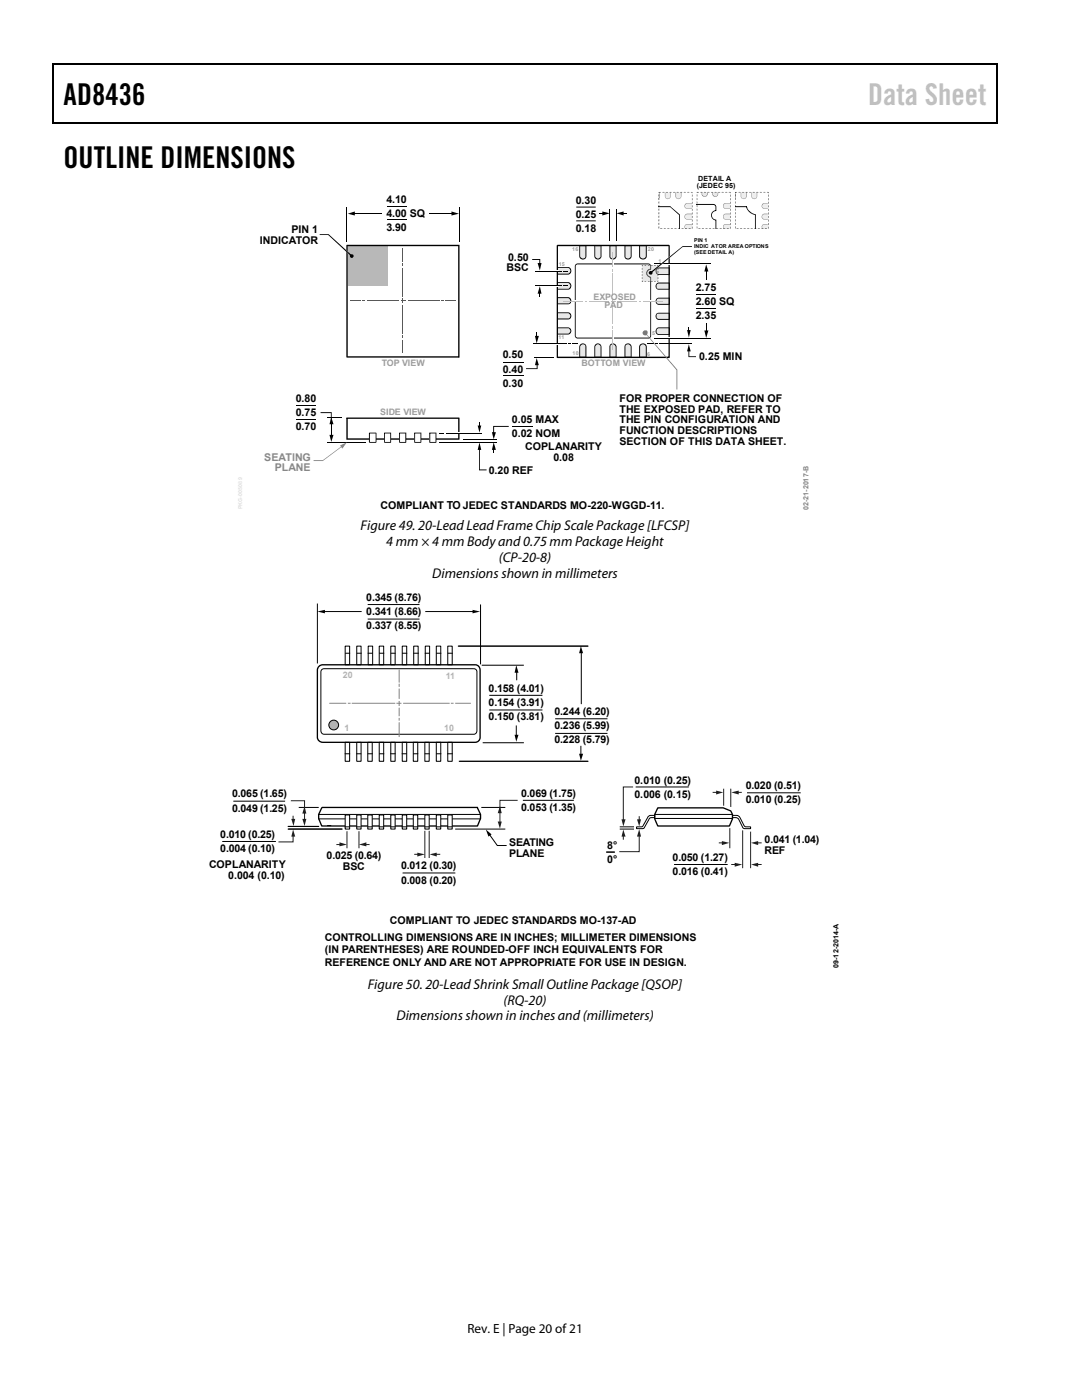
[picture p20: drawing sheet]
<svg xmlns="http://www.w3.org/2000/svg" width="216mm" height="279mm" viewBox="0 0 216 279" stroke-linecap="round" stroke-linejoin="round" font-family="sans-serif">
<defs><g id="words">
<g font-size="6">
<text x="12.7" y="21">AD8436</text>
<text x="12.7" y="33.6">OUTLINE DIMENSIONS</text>
</g>
<text font-size="6" fill="#c0c0c0" x="173.2" y="21">Data Sheet</text>
<g font-size="2.8">
<text x="72" y="105.8">Figure 49. 20-Lead Lead Frame Chip Scale Package [LFCSP]</text>
<text x="77.1" y="109">4 mm × 4 mm Body and 0.75 mm Package Height</text>
<text x="99.5" y="112.2">(CP-20-8)</text>
<text x="86.3" y="115.3">Dimensions shown in millimeters</text>
<text x="73.4" y="197.3">Figure 50. 20-Lead Shrink Small Outline Package [QSOP]</text>
<text x="79.1" y="203.6">Dimensions shown in inches and (millimeters)</text>
<text x="100.5" y="200.5">(RQ-20)</text>
</g>
<text font-size="2.6" x="93.3" y="266">Rev. E | Page 20 of 21</text>
<g font-size="2.1">
<text x="77.1" y="40.4">4.10</text>
<text x="114.9" y="40.6">0.30</text>
<text x="58.1" y="46.6">PIN 1</text>
<text x="77.1" y="43.3">4.00 SQ</text>
<text x="77.1" y="46.1">3.90</text>
<text x="114.9" y="43.5">0.25</text>
<text x="114.9" y="46.3">0.18</text>
<text x="51.9" y="48.7">INDICATOR</text>
<text x="101.4" y="52">0.50</text>
<text x="101.1" y="54.1">BSC</text>
<text x="138.8" y="58.1">2.75</text>
<text x="138.8" y="60.9">2.60 SQ</text>
<text x="138.8" y="63.8">2.35</text>
<text x="100.3" y="71.5">0.50</text>
<text x="139.5" y="71.8">0.25 MIN</text>
<text x="100.3" y="74.4">0.40</text>
<text x="100.3" y="77.2">0.30</text>
<text x="59" y="80.2">0.80</text>
<text x="59" y="83.1">0.75</text>
<text x="123.6" y="80.2">FOR PROPER CONNECTION OF</text>
<text x="123.6" y="82.4">THE EXPOSED PAD, REFER TO</text>
<text x="59" y="85.9">0.70</text>
<text x="102.2" y="84.4">0.05 MAX</text>
<text x="102.2" y="87.3">0.02 NOM</text>
<text x="104.8" y="89.8">COPLANARITY</text>
<text x="123.6" y="84.5">THE PIN CONFIGURATION AND</text>
<text x="123.6" y="86.6">FUNCTION DESCRIPTIONS</text>
<text x="123.6" y="88.7">SECTION OF THIS DATA SHEET.</text>
<text x="97.5" y="94.6">0.20 REF</text>
<text x="110.4" y="91.9">0.08</text>
<text x="75.9" y="101.6">COMPLIANT TO JEDEC STANDARDS MO-220-WGGD-11.</text>
<text x="73.1" y="120">0.345 (8.76)</text>
<text x="73.1" y="122.8">0.341 (8.66)</text>
<text x="73.1" y="125.6">0.337 (8.55)</text>
<text x="97.5" y="138">0.158 (4.01)</text>
<text x="97.5" y="140.9">0.154 (3.91)</text>
<text x="97.5" y="143.7">0.150 (3.81)</text>
<text x="110.6" y="142.7">0.244 (6.20)</text>
<text x="110.6" y="145.5">0.236 (5.99)</text>
<text x="110.6" y="148.4">0.228 (5.79)</text>
<text x="46.3" y="159.2">0.065 (1.65)</text>
<text x="46.3" y="162">0.049 (1.25)</text>
<text x="104" y="159.1">0.069 (1.75)</text>
<text x="104" y="161.9">0.053 (1.35)</text>
<text x="126.6" y="156.4">0.010 (0.25)</text>
<text x="126.6" y="159.2">0.006 (0.15)</text>
<text x="148.8" y="157.5">0.020 (0.51)</text>
<text x="148.8" y="160.3">0.010 (0.25)</text>
<text x="43.9" y="167.3">0.010 (0.25)</text>
<text x="41.7" y="173.2">COPLANARITY</text>
<text x="43.9" y="170.1">0.004 (0.10)</text>
<text x="65.2" y="171.4">0.025 (0.64)</text>
<text x="68.4" y="173.6">BSC</text>
<text x="80.1" y="173.5">0.012 (0.30)</text>
<text x="101.6" y="168.9">SEATING</text>
<text x="101.6" y="171.1">PLANE</text>
<text x="121.2" y="169.4">8°</text>
<text x="121.2" y="172.3">0°</text>
<text x="134.2" y="171.8">0.050 (1.27)</text>
<text x="152.5" y="168.3">0.041 (1.04)</text>
<text x="152.5" y="170.4">REF</text>
<text x="45.6" y="175.4">0.004 (0.10)</text>
<text x="80.1" y="176.3">0.008 (0.20)</text>
<text x="134.2" y="174.7">0.016 (0.41)</text>
<text x="77.8" y="184.5">COMPLIANT TO JEDEC STANDARDS MO-137-AD</text>
<text x="64.8" y="187.7">CONTROLLING DIMENSIONS ARE IN INCHES; MILLIMETER DIMENSIONS</text>
<text x="64.8" y="190.3">(IN PARENTHESES) ARE ROUNDED-OFF INCH EQUIVALENTS FOR</text>
<text x="64.8" y="192.8">REFERENCE ONLY AND ARE NOT APPROPRIATE FOR USE IN DESIGN.</text>
</g>
<g font-size="2.1" fill="#86888b">
<text x="52.7" y="92">SEATING</text>
<text x="54.8" y="94.1">PLANE</text>
</g>
<g font-size="1.8" fill="#9a9c9e">
<text x="118.4" y="59.8">EXPOSED</text>
<text x="120.6" y="61.4">PAD</text>
<text x="76.2" y="73">TOP VIEW</text>
<text x="116.1" y="73.1">BOTTOM VIEW</text>
<text x="75.9" y="82.8">SIDE VIEW</text>
</g>
<g font-size="1.8" fill="#b2b2b2">
<text x="68.4" y="135.3">20</text>
<text x="89" y="135.5">11</text>
<text x="68.7" y="145.9">1</text>
<text x="88.6" y="145.9">10</text>
</g>
<g font-size="1.4">
<text x="139" y="37.6">(JEDEC 95)</text>
<text x="139.3" y="36.2">DETAIL A</text>
<text x="167.3" y="193.1" transform="rotate(-90 167.3 193.1)">09-12-2014-A</text>
</g>
<text font-size="1.4" fill="#808385" x="161.3" y="101.8" transform="rotate(-90 161.3 101.8)">02-21-2017-B</text>
<g font-size="1.1" fill="#9a9c9e">
<text x="111.5" y="53.1">15</text>
<text x="114.2" y="50.1">16</text>
<text x="129.3" y="50.2">20</text>
<text x="131.4" y="52.4">1</text>
<text x="111.5" y="67.7">11</text>
<text x="114.3" y="70.9">10</text>
<text x="129.2" y="71.1">6</text>
<text x="130.1" y="66.9">5</text>
</g>
<g font-size="1.1">
<text x="138.5" y="49.4">INDIC ATOR AREA OPTIONS</text>
<text x="138.5" y="48.2">PIN 1</text>
<text x="138.5" y="50.7">(SEE DETAIL A)</text>
</g>
</g></defs>
<g fill="#000">
<path d="M10.5 12.7h.3v1h-.3zM198.8 12.7h.2v1h-.2zM198.8 12.7h.2v.3h-.2zM198.8 24.4h.2v.3h-.2zM115 52.7l14.4-.1a.84 .84 0 0 1 .4 1.2 .99 .99 0 0 0-.7 .7h-.1a.71 .71 0 0 1 .8-.9v.1l-.1-.8-.3-.1h-14.3l-.2 .3v14.1l.3 .2 14.4-.1 .2-.3v-11.7a.8 .8 0 0 1-.8-.8h.1a.84 .84 0 0 0 .8 .8v11.7l-.2 .5-14.5 .1-.2-.1-.3-.5v-13.9z"/>
<path d="M115 41.2v.2h3.9v-.2zM115 44v.2h3.9v-.2z"/>
</g>
<path d="M10.5 12.8h188.3M10.7 13.7v11M198.9 13.7v11M10.5 24.5h188.3" fill="none" stroke="#000" stroke-width=".25"/>
<path d="M100.5 72.3h4M100.5 75h4" fill="none" stroke="#000" stroke-width=".2"/>
<path d="M69.4 49h7.9v8h-7.9z" fill="#b5b7b9"/>
<g fill="none" stroke="#000" stroke-width=".2">
<path d="M69.2 41.3v6.9M77.3 41.1h3.9M77.3 43.8h3.9M91.6 41.3v6.9M139 58.8h3.9M106.5 71.3h3.9M139 61.5h3.9M59.2 80.8h3.9M59.2 83.8h3.9M65.3 88.3h7.6M87.6 88.3h11.5M92.5 87.7h6.6"/>
<path d="M102.2 85.1h4.1"/>
</g>
<g fill="#000">
<path d="M107.3 52.5h.8l-.4 1.5zM107.6 58.3h.2v.9h-.2zM106.2 51.7h1.6v1.1h-.2v-.9h-1.4zM107.7 57.1l.4 1.5h-.8zM106.7 67h.8l-.4 1.5zM107 66.4h.2v.9h-.2zM105 73.5h2.1v-.9h.2v1.1h-2.3zM107.1 71.5l.4 1.4h-.8zM69.1 83.3h22.5l.1 .1v4.3l-22.6 .1v-4.4l.1 .2v-.2h.2v4.1h22v-2.3v-1.6h-22.2zM95.3 84.9h.7l-.3 1.4zM95.6 84.2h.2v1.1h-.2zM95.7 88.3l.3 1.5h-.7z"/>
<path d="M95.6 89.5h.2v4.2h1.3v.2h-1.5zM98.1 86.3h.9l-.5 1.4zM98.4 89.5h.2v.8h-.2zM98.5 88.3l.5 1.5h-.9zM98.4 85h3.1v.2h-2.9v1.3h-.2z"/>
</g>
<g fill="#010101">
<path d="M140.8 53.9h.2v2h-.2z"/>
<path d="M140.9 52.8l.5 1.4h-.9z"/>
<path d="M140.8 64.5h.2v1.7h-.2z"/>
<path d="M140.5 66h.9l-.5 1.5z"/>
</g>
<path d="M65.7 86.8h.8l-.4 1.4zM64 82.3h2.2v2.2h-.2v-2.1h-2zM66.1 83.2l.4 1.5h-.8z" fill="#000"/>
<path d="M66.1 84.4v2.7" fill="none" stroke="#000" stroke-width=".2"/>
<path d="M85.7 42.7h4.7" fill="none" stroke="#010101" stroke-width=".2"/>
<path d="M90.1 42.2l1.5 .5-1.5 .3z" fill="#010101"/>
<path d="M70.5 42.7h5.7" fill="none" stroke="#010101" stroke-width=".2"/>
<path d="M69.4 42.7l1.4-.5v.8z" fill="#010101"/>
<path d="M69.2 48.9h22.5v22.4l-.1-.2v.2h-.2v-22.2h-22v4.8v17.2h22.2l.1 .3h-22.5z" fill="#000"/>
<g fill="#fff">
<path d="M69.1 49.9l.5 .5-.1 .2-.6-.5z"/>
<path d="M122.2 61.2h.3v.4h-.3z"/>
</g>
<g fill="#000">
<path d="M63.8 46.7h1.8l4.7 4.3-.2 .2-4.6-4.3h-1.7zM119.5 42.5h1v.2h-1zM120.2 42.2l1.5 .4-1.5 .4zM124.2 42.5h1v.2h-1zM123 42.6l1.4-.4v.8z"/>
<circle cx="70.2" cy="51.1" r=".37"/>
</g>
<path d="M121.7 41.9v6.2M122.9 41.9v6.2" fill="none" stroke="#000" stroke-width=".2"/>
<g fill="#58595b">
<path d="M80.3 59.5l.1 .9z"/>
<path d="M80 59.9l.9 .1z"/>
<path d="M80.3 66.9l.1 .6z"/>
</g>
<path d="M80.4 67.9v2.6" fill="none" stroke="#58595b" stroke-width=".2"/>
<path d="M80.3 52.6l.1 .4z" fill="#58595b"/>
<path d="M73.3 60h6.4M80.4 49.5v2.6" fill="none" stroke="#58595b" stroke-width=".2"/>
<path d="M72.4 59.9l.4 .1z" fill="#58595b"/>
<path d="M69.9 60h2M81.3 60h6.4" fill="none" stroke="#58595b" stroke-width=".2"/>
<path d="M88.1 59.9l.4 .1z" fill="#58595b"/>
<path d="M80.4 53.5v5.6M88.9 60h2.1M80.4 60.9v5.7" fill="none" stroke="#58595b" stroke-width=".2"/>
<g fill="#fff">
<path d="M122.1 67.2h.3v.4h-.3z"/>
<path d="M114.5 59.9h.6v.3h-.6z"/>
<path d="M129.6 59.9h.5v.3h-.5z"/>
</g>
<path d="M65.3 83.4h2.9" fill="none" stroke="#000" stroke-width=".2"/>
<path d="M91.2 86.3h.6v.2h-.6z" fill="#fff"/>
<path d="M89.7 86.4h6.5" fill="none" stroke="#000" stroke-width=".2"/>
<path d="M87.6 86.3h1v.2h-1zM88.9 86.3h.6v.2h-.6z" fill="#000"/>
<path d="M133.2 68.5h.4v.3h-.4z" fill="#fff"/>
<path d="M131.6 68.6h6.5" fill="none" stroke="#000" stroke-width=".2"/>
<path d="M129.2 68.5h1.3v.2h-1.3zM130.8 68.5h.5v.2h-.5zM137.1 65.9h.7l-.3 1.5zM137.4 65.3h.1v.9h-.1zM137.5 68.7l.3 1.4h-.7zM137.4 69.8h.1v1.3h1.4v.2h-1.5z" fill="#000"/>
<path d="M115.9 68.8a.63 .63 0 0 1 .6-.1 .63 .63 0 0 1 .4 .5v2.1h-1.2v-2.1z" fill="#e6e7e8"/>
<path d="M115.8 68.7a.63 .63 0 0 1 .8-.2 .63 .63 0 0 1 .3 .7h-.1a.58 .58 0 0 0-.8-.4 .58 .58 0 0 0-.2 .9v1.5h1v-2h.2v2.2h-1.4v-2.2z" fill="#000"/>
<path d="M118.9 68.8a.63 .63 0 0 1 .6-.1 .63 .63 0 0 1 .4 .5v2.1h-1.2v-2.1z" fill="#e6e7e8"/>
<path d="M118.8 68.7a.63 .63 0 0 1 .8-.1 .63 .63 0 0 1 .3 .6 .63 .63 0 0 0-.8-.5 .63 .63 0 0 0-.3 1v1.5h1v-2h.2v2.2h-1.4v-2.2z" fill="#000"/>
<path d="M121.9 68.8a.63 .63 0 0 1 .6-.1 .63 .63 0 0 1 .4 .5v2.1h-1.2v-2.1z" fill="#e6e7e8"/>
<path d="M121.8 68.7a.65 .65 0 0 1 .8-.2 .65 .65 0 0 1 .3 .7 .62 .62 0 0 0-.8-.5 .62 .62 0 0 0-.3 1v1.5h1.1v-2h.1v2.2h-1.4v-2.2z" fill="#000"/>
<path d="M124.9 68.8a.62 .62 0 0 1 .7-.1 .62 .62 0 0 1 .3 .5v2.1h-1.2v-2.1z" fill="#e6e7e8"/>
<path d="M124.8 68.7a.65 .65 0 0 1 .8-.2 .65 .65 0 0 1 .3 .7 .62 .62 0 0 0-.8-.5 .62 .62 0 0 0-.3 1v1.5h1.1v-2h.1v2.2h-1.4v-2.2z" fill="#000"/>
<path d="M127.8 68.8a.64 .64 0 0 1 .7-.1 .64 .64 0 0 1 .4 .5v2.1h-1.3v-2.1z" fill="#e6e7e8"/>
<path d="M127.8 68.7a.77 .77 0 0 1 .8-.1 .77 .77 0 0 1 .5 .6h-.2a.65 .65 0 0 0-.8-.4 .65 .65 0 0 0-.4 .9v1.5h1.2v-2h.2v2.2h-1.6v-2.2z" fill="#000"/>
<path d="M115.7 49h1.2v2.2a.63 .63 0 0 1-.6 .5 .63 .63 0 0 1-.6-.5z" fill="#e6e7e8"/>
<path d="M115.6 49h1.4v2.2h-.2v-2.1h-1v2.1a.54 .54 0 0 0 .5 .4 .54 .54 0 0 0 .5-.4h.1a.67 .67 0 0 1-.6 .6 .67 .67 0 0 1-.7-.6z" fill="#000"/>
<path d="M118.7 49h1.2v2.2a.63 .63 0 0 1-.6 .5 .63 .63 0 0 1-.6-.5z" fill="#e6e7e8"/>
<path d="M118.6 49h1.4v2.2h-.2v-2.1h-1v2.1a.62 .62 0 0 0 .5 .4 .62 .62 0 0 0 .6-.4h.1a.76 .76 0 0 1-1 .5 .76 .76 0 0 1-.4-1z" fill="#000"/>
<path d="M121.7 49h1.2v2.2a.63 .63 0 0 1-.6 .5 .63 .63 0 0 1-.6-.5z" fill="#e6e7e8"/>
<path d="M121.6 49h1.4v2.2h-.1v-2.1h-1.1v2.1a.59 .59 0 0 0 .6 .4 .59 .59 0 0 0 .5-.4h.1a.76 .76 0 0 1-1 .6 .76 .76 0 0 1-.4-1.1z" fill="#000"/>
<path d="M124.7 49h1.2v2.2a.62 .62 0 0 1-.6 .5 .62 .62 0 0 1-.6-.5z" fill="#e6e7e8"/>
<path d="M124.6 49h1.4v2.2h-.1v-2.1h-1.1v2.1a.59 .59 0 0 0 .6 .4 .59 .59 0 0 0 .5-.4h.1a.76 .76 0 0 1-1 .6 .76 .76 0 0 1-.4-1.1z" fill="#000"/>
<path d="M127.6 49h1.3v2.2a.67 .67 0 0 1-.6 .5 .67 .67 0 0 1-.7-.5z" fill="#e6e7e8"/>
<path d="M127.5 49h1.6v2.2h-.2v-2.1h-1.2v2.1a.65 .65 0 0 0 .6 .4 .65 .65 0 0 0 .6-.4h.2a.8 .8 0 0 1-1.1 .6 .8 .8 0 0 1-.5-1.1z" fill="#000"/>
<path d="M111.3 65.4h2.1a.63 .63 0 0 1 .5 .7 .63 .63 0 0 1-.5 .6h-2.1z" fill="#e6e7e8"/>
<path d="M111.2 65.3h2.2v.2h-2.1v1.1h2.1a.62 .62 0 0 0 .4-.6 .62 .62 0 0 0-.4-.6v-.1a.76 .76 0 0 1 .5 1 .76 .76 0 0 1-1 .5h-1.7z" fill="#000"/>
<path d="M111.3 62.4h2.1a.62 .62 0 0 1 .5 .6 .62 .62 0 0 1-.5 .6h-2.1z" fill="#e6e7e8"/>
<path d="M111.2 62.3h2.2v.2h-2.1v1.1h2.1a.59 .59 0 0 0 .4-.6 .59 .59 0 0 0-.4-.6v-.1a.76 .76 0 0 1 .6 1 .76 .76 0 0 1-1.1 .5h-1.7z" fill="#000"/>
<path d="M111.3 59.4h2.1a.62 .62 0 0 1 .5 .6 .62 .62 0 0 1-.5 .6h-2.1z" fill="#e6e7e8"/>
<path d="M111.2 59.3h2.2v.2h-2.1v1.1h2.1a.59 .59 0 0 0 .4-.6 .59 .59 0 0 0-.4-.6v-.1a.76 .76 0 0 1 .6 1 .76 .76 0 0 1-1.1 .4h-1.7z" fill="#000"/>
<path d="M111.3 56.4h2.1a.68 .68 0 0 1 .5 .7 .68 .68 0 0 1-.5 .6h-2.1z" fill="#e6e7e8"/>
<path d="M111.2 56.3h2.2v.2h-2.1v1.1h2.1a.66 .66 0 0 0 .4-.6 .66 .66 0 0 0-.4-.6v-.1a.79 .79 0 0 1 .6 1 .79 .79 0 0 1-1.1 .5h-1.7z" fill="#000"/>
<path d="M111.3 53.4h2.1a.68 .68 0 0 1 .5 .6 .68 .68 0 0 1-.5 .7h-2.1z" fill="#e6e7e8"/>
<path d="M111.2 53.3h2.2v.2h-2.1v1.1h2.1a.66 .66 0 0 0 .4-.6 .66 .66 0 0 0-.4-.6v-.1a.79 .79 0 0 1 .6 1 .79 .79 0 0 1-1.1 .5h-1.7z" fill="#000"/>
<path d="M131 65.7l.4-.3h2.2v1.4h-2.2a.67 .67 0 0 1-.4-1.1z" fill="#e6e7e8"/>
<path d="M131 65.6l.4-.2a.66 .66 0 0 0-.4 .9 .66 .66 0 0 0 .9 .4h1.6v-1.2h-2.1v-.2h2.2v1.5h-2.2a.77 .77 0 0 1-.4-1.2z" fill="#000"/>
<path d="M131 62.7l.4-.2h2.2v1.3h-2.2a.65 .65 0 0 1-.4-1.1z" fill="#e6e7e8"/>
<path d="M131 62.6l.4-.1a.61 .61 0 0 0-.4 .8 .61 .61 0 0 0 .9 .3h1.6v-1h-2.1v-.2h2.2v1.4h-2.2a.75 .75 0 0 1-.4-1.2z" fill="#000"/>
<path d="M131 59.7l.4-.2h2.2v1.2h-2.2a.64 .64 0 0 1-.4-1z" fill="#e6e7e8"/>
<path d="M131 59.6l.4-.1a.62 .62 0 0 0-.4 .8 .62 .62 0 0 0 .9 .3h1.6v-1h-2.1v-.2h2.2v1.4h-2.2a.73 .73 0 0 1-.4-1.2z" fill="#000"/>
<path d="M131 56.7l.4-.2h2.2v1.2h-2.2a.65 .65 0 0 1-.4-1z" fill="#e6e7e8"/>
<path d="M131 56.6l.4-.1a.65 .65 0 0 0-.4 .5 .65 .65 0 0 0 .3 .6h2.2v-1h-2.1v-.2h2.2v1.4h-2.2a.71 .71 0 0 1-.6-.5 .71 .71 0 0 1 .2-.7z" fill="#000"/>
<path d="M131 53.6l.4-.1h2.2v1.3h-2.2a.74 .74 0 0 1-.4-1.2z" fill="#e6e7e8"/>
<path d="M131 53.6l.4-.1a.66 .66 0 0 0-.4 .8 .66 .66 0 0 0 .9 .4h1.6v-1.1h-2.1v-.2h2.2v1.5h-2.2a.79 .79 0 0 1-.4-1.3z" fill="#000"/>
<path d="M73.7 86.4h1.3v1.9h-1.3z" fill="#fff"/>
<path d="M73.6 86.4h1.5l-.1 2-1.4-.1v-1.9h.2v1.8h1.2v-1.7z" fill="#000"/>
<path d="M76.7 86.4h1.3v1.9h-1.3z" fill="#fff"/>
<path d="M76.6 86.3h1.4v2.1l-1.4-.1v-1.9h.2v1.8h1.1v-1.7h-1.2z" fill="#000"/>
<path d="M79.7 86.4h1.3v1.9h-1.3z" fill="#fff"/>
<path d="M79.7 86.3h1.4l-.1 2.1-1.3-.1v-1.9h.1v1.8h1.1v-1.7h-1.2z" fill="#000"/>
<path d="M82.7 86.4h1.3v1.9h-1.3z" fill="#fff"/>
<path d="M82.7 86.3h1.4l-.1 2.1-1.3-.1v-1.9h.1v1.8h1.1v-1.7h-1.2z" fill="#000"/>
<path d="M85.7 86.4h1.3v1.9h-1.3z" fill="#fff"/>
<path d="M111.1 49l1-.1h21.4l.1 .1v22.4h-.1v-.2l-.1 .2v-22.3h-22.1v22.1h22.2v.2h.1l-22.4 .1zM85.7 86.3h1.4l-.1 2.1-1.3-.1v-1.9h.2v1.8h1v-1.7h-1.2z" fill="#000"/>
<path d="M111 53.9h.4v.3h-.4z" fill="#fff"/>
<path d="M111.7 54h.4v.2h-.4zM112.4 54h1v.2h-1z" fill="#000"/>
<path d="M106.9 54.1h4.6" fill="none" stroke="#000" stroke-width=".2"/>
<path d="M111 56.9h.4v.3h-.4z" fill="#fff"/>
<path d="M111.7 56.9h.4v.2h-.4zM112.4 56.9h1v.2h-1z" fill="#000"/>
<path d="M106.9 57h4.6" fill="none" stroke="#000" stroke-width=".2"/>
<path d="M110.9 68.5h.5v.3h-.5z" fill="#fff"/>
<path d="M106.5 68.6h6.6" fill="none" stroke="#000" stroke-width=".2"/>
<path d="M113.4 68.5h.5v.2h-.5zM114.3 68.5h1.1v.2h-1.1z" fill="#000"/>
<g fill="#fff">
<path d="M130.4 52.7h3.6z"/>
<path d="M130.4 52.6h3.6v.3h-3.6z"/>
</g>
<path d="M130.6 52.7h11.3" fill="none" stroke="#000" stroke-width=".2"/>
<g fill="#fff">
<path d="M130.4 67.5h3.6z"/>
<path d="M130.4 67.3h3.6v.3h-3.6z"/>
</g>
<path d="M130.6 67.5h11.3" fill="none" stroke="#000" stroke-width=".2"/>
<path d="M122.1 52.5h.3v.4h-.3z" fill="#fff"/>
<g fill="#bcbec0">
<path d="M122.2 59.7l.1 .9z"/>
<path d="M121.9 60.1l.9 .1z"/>
<path d="M122.2 65.2l.1 .4z"/>
</g>
<path d="M122.3 50.4v2.8M117.6 60.2h3.8M122.3 66v3.8" fill="none" stroke="#bcbec0" stroke-width=".2"/>
<path d="M116.8 60.1l.4 .1z" fill="#bcbec0"/>
<path d="M112.5 60.2h3.8M123.1 60.2h3.9" fill="none" stroke="#bcbec0" stroke-width=".2"/>
<path d="M127.4 60.1l.4 .1z" fill="#bcbec0"/>
<path d="M122.3 61v3.7M128.3 60.2h3.8" fill="none" stroke="#bcbec0" stroke-width=".2"/>
<path d="M122.2 53.6l.1 .6z" fill="#bcbec0"/>
<path d="M122.3 54.5v4.6" fill="none" stroke="#bcbec0" stroke-width=".2"/>
<g fill="#808385">
<path d="M62.6 91.8h1.8l3.8-2.8 .1 .1-3.9 2.9h-1.8z"/>
<path d="M67.9 88.9l1.3-.6-.9 1.2z"/>
</g>
<path d="M128.2 52.9h3.1v3.2h-3.1z" fill="#e5e6e7"/>
<path d="M128.9 54.5a.95 .95 0 0 0 .9 .9v.7h.1l-.1-.9a.83 .83 0 0 1-.7-.7zM129.7 52.9l.1 .7a.65 .65 0 0 0-.7 .9 .82 .82 0 0 1 .8-.8v-.6z" fill="#616365"/>
<path d="M131.2 53.6h.1v1a.57 .57 0 0 1-.1-1z" fill="#d8d9db"/>
<path d="M130.9 53.6l.4-.2v.2a.59 .59 0 0 0-.3 .5 .59 .59 0 0 0 .3 .5v.2a.74 .74 0 0 1-.4-1.2z" fill="#616365"/>
<g fill="#000">
<path d="M128.1 52.9h.2l-.1 .1v.2zM128.1 56l.1-.1v.2l.1 .1h-.2zM131.1 52.9h.2v.3zM131.3 55.9v.3h-.2z"/>
<path d="M128.1 53.5l.1 .3zM128.1 54.1l.1 .3zM128.1 54.7l.1 .4zM128.1 55.3l.1 .4z"/>
<path d="M128.6 56.1l.3 .1zM129.2 56.2h.5zM129.8 56.2h.5zM130.5 56.2h.4z"/>
<path d="M130.5 52.9h.4zM129.8 52.9h.5zM129.2 52.9h.5zM128.6 52.9l.3 .1z"/>
<path d="M131.3 55.3v.4zM131.3 54.7v.4zM131.3 54.1v.3zM131.3 53.5v.3z"/>
</g>
<path d="M130.7 53.6l3.5-2.9 .2 .2-3.5 2.8z" fill="#fff"/>
<g fill="#000">
<path d="M129.8 54.4l6.4-5.3h1.9v.2h-1.9l-6.3 5.2z"/>
<circle cx="129.8" cy="54.4" r=".37"/>
</g>
<path d="M152.3 40.7l.9-.1v1h-.7a.47 .47 0 0 1-.4-.4 .47 .47 0 0 1 .2-.5z" fill="#eceded"/>
<path d="M152.2 40.6h1a.89 .89 0 0 0-1.1 .3 .49 .49 0 0 0 .1 .5 .49 .49 0 0 0 .5 .2l.5 .1a.93 .93 0 0 1-1.2-.6z" fill="#707275"/>
<path d="M152.1 43l.4-.2h.7v.9h-.9l-.2-.4z" fill="#eceded"/>
<path d="M152.1 42.8l.4-.1h.7v.1a1 1 0 0 0-1.1 .2v.3l.2 .4 .9 .1a.93 .93 0 0 1-1.2-.5z" fill="#707275"/>
<path d="M152.1 45l.4-.2h.7v.9h-1l-.1-.4z" fill="#eceded"/>
<path d="M152.2 44.8h1a1 1 0 0 0-1.1 .2v.7a.57 .57 0 0 1 .1-.9z" fill="#707275"/>
<path d="M150 38.4h1a1.22 1.22 0 0 1-.2 1.2 .53 .53 0 0 1-.6-.1 .53 .53 0 0 1-.2-.5z" fill="#eceded"/>
<path d="M149.9 38.4h.1a1.05 1.05 0 0 0 .3 1.2 .5 .5 0 0 0 .6-.1 .5 .5 0 0 0 .1-.5l.1-.6a.99 .99 0 0 1-.5 1.3l-.6-.2z" fill="#707275"/>
<path d="M147.9 38.4h1l-.1 1a.54 .54 0 0 1-.8 0z" fill="#eceded"/>
<path d="M147.8 38.4h.1a1.11 1.11 0 0 0 .2 1.2h.3l.4-.2 .1-1h.1a.99 .99 0 0 1-.6 1.3 .61 .61 0 0 1-.6-.7z" fill="#707275"/>
<path d="M146.7 38.4v1.1z" fill="#eceded"/>
<path d="M146.7 38.4l.1 .8-.1 .4z" fill="#707275"/>
<path d="M146.6 41.1l2.5 .1a2.52 2.52 0 0 0 1.7 1.7v2.8h-.2l.1-2.9a1.73 1.73 0 0 1-1.8-1.4l.1-.2v.1h-2.4z" fill="#000"/>
<path d="M136.9 40.7l1.2-.1-.1 1a1.34 1.34 0 0 1-1.3-.2v-.3z" fill="#eceded"/>
<path d="M136.8 40.6l1.3-.1-1 .1a.51 .51 0 0 0-.4 .7 .51 .51 0 0 0 .7 .3l.6 .1a1.37 1.37 0 0 1-1.4-.3v-.3z" fill="#707275"/>
<path d="M136.7 43l.4-.2h1l-.1 .9a1.3 1.3 0 0 1-1.3-.2z" fill="#eceded"/>
<path d="M136.7 42.8l.4-.1h1l-.1 .1a1.24 1.24 0 0 0-1.3 .2v.3l.2 .4 1.1 .1a1.34 1.34 0 0 1-1.4-.3v-.2z" fill="#707275"/>
<path d="M136.7 45l.4-.2h1v.9h-1.3l-.1-.4z" fill="#eceded"/>
<path d="M136.8 44.8h1.2a1.24 1.24 0 0 0-1.3 .2v.3l.1 .4h-.1a.57 .57 0 0 1 .1-.9z" fill="#707275"/>
<path d="M134.9 38.4h1a1.03 1.03 0 0 1-.3 1.2 .5 .5 0 0 1-.6-.1 .5 .5 0 0 1-.1-.5z" fill="#eceded"/>
<path d="M134.8 38.4h.1v.8a.5 .5 0 0 0 .6 .4 .5 .5 0 0 0 .4-.6l.1-.6a1.13 1.13 0 0 1-.4 1.3 .6 .6 0 0 1-.6-.1 .6 .6 0 0 1-.2-.6z" fill="#707275"/>
<path d="M132.8 38.4h.9a1.05 1.05 0 0 1-.2 1.2 .5 .5 0 0 1-.6-.1 .5 .5 0 0 1-.1-.5z" fill="#eceded"/>
<path d="M132.7 38.4h.1a1.22 1.22 0 0 0 .2 1.2 .53 .53 0 0 0 .6-.1 .53 .53 0 0 0 .1-.5l.1-.6a1.16 1.16 0 0 1-.3 1.3 .6 .6 0 0 1-.6-.1 .6 .6 0 0 1-.2-.6z" fill="#707275"/>
<path d="M131.4 38.4h.2v.2v.6l-.2 .3z" fill="#eceded"/>
<path d="M131.6 38.4l.1 .8-.3 .4 .2-.4z" fill="#707275"/>
<path d="M131.4 41.1h2.4l1.9 1.7v2.9h-.2v-2.8l-1.8-1.6h-2.3z" fill="#000"/>
<path d="M144.6 40.7l1.1-.1v1a1.35 1.35 0 0 1-1.3-.2v-.5z" fill="#eceded"/>
<path d="M144.4 40.7l.4-.2 .9 .1a1.1 1.1 0 0 0-1.3 .3 .51 .51 0 0 0 .1 .6 .51 .51 0 0 0 .6 .1l.6 .1a1.37 1.37 0 0 1-1.4-.3z" fill="#707275"/>
<path d="M144.6 42.8h1.1v.9a1.3 1.3 0 0 1-1.3-.2v-.5z" fill="#eceded"/>
<path d="M144.4 42.8l.4-.1h.9v.1a1.24 1.24 0 0 0-1.3 .2v.3a.51 .51 0 0 0 .7 .4l.6 .1a1.33 1.33 0 0 1-1.4-.3z" fill="#707275"/>
<path d="M144.6 44.8h1.1v.9h-1.3v-.4z" fill="#eceded"/>
<path d="M144.4 44.9l.4-.2 .9 .1a1.24 1.24 0 0 0-1.3 .2v.7l-.1-.4z" fill="#707275"/>
<path d="M139 40.7h3.3a1.07 1.07 0 0 1 .6 1.4 .92 .92 0 0 0-.8 .9 .92 .92 0 0 0 .8 .9v1.8h-.1l.1-1.8a.93 .93 0 0 1-1-.9 .93 .93 0 0 1 1-1l-.2-.9-.1-.2h-3.6z" fill="#000"/>
<path d="M142.2 38.4h1a.57 .57 0 0 1-.4 .8l-.5-.2z" fill="#eaeaeb"/>
<path d="M142.2 38.4a.55 .55 0 0 0 .2 .6 .55 .55 0 0 0 .6 .1l.2-.1v-.6a.61 .61 0 0 1-.5 .9 .61 .61 0 0 1-.5-.9z" fill="#5c5d60"/>
<path d="M140.1 38.4h1a.56 .56 0 0 1-.5 .8l-.4-.2z" fill="#eaeaeb"/>
<path d="M140 38.4h.1a.56 .56 0 0 0 .2 .6 .56 .56 0 0 0 .6 .1l.1-.1 .1-.6a.61 .61 0 0 1-.6 .9 .61 .61 0 0 1-.5-.9z" fill="#5c5d60"/>
<g fill="#000">
<path d="M131.4 38.4l.1 .1 .4-.2zM131.4 38.8v.4h.1v-.4zM131.4 39.6v.3h.1v-.4zM131.4 40.3v.3h.1v-.4zM131.4 41v.3h.1v-.4zM131.4 41.7v.3h.1v-.4zM131.4 42.4v.4h.1v-.5zM131.4 43.1v.4h.1v-.5zM131.4 43.8v.4h.1v-.5zM131.4 44.5v.4h.1v-.5zM131.4 45.2v.4h.1v-.5zM131.7 45.7l.4-.1zM132.4 45.7l.4-.1zM133.2 45.6l-.1 .1h.5zM133.8 45.7l.5-.1zM134.6 45.6l-.1 .1h.5zM135.2 45.7l.5-.1zM136 45.6v.1h.4zM136.7 45.6v.1h.4zM137.5 45.6l-.1 .1h.4zM138.1 45.2v.5zM138.1 44.5v.5zM138.1 43.8v.5zM138.1 43.1v.4zM138.1 42.4v.4zM138.1 41.7v.4zM138.1 41v.4zM138.1 40.3v.4zM138.1 39.6v.4zM138.1 38.8v.5zM137.9 38.3l-.1 .1h.3v.2l.1-.2zM137.1 38.4l.4-.1zM136.5 38.3l-.1 .1h.4zM135.8 38.3l-.1 .1h.4zM135 38.4l.4-.1zM134.3 38.4l.4-.1zM133.6 38.3v.1h.4zM132.8 38.4l.5-.1zM132.2 38.3l-.1 .1h.5z"/>
<path d="M139 38.3v.2l.5-.1zM139 38.8l.1 .4zM139 39.5l.1 .4zM139 40.2l.1 .4zM139 40.9l.1 .4zM139 41.6l.1 .4zM139 42.3l.1 .5zM139 43l.1 .5zM139 43.7l.1 .5zM139 44.4l.1 .5zM139 45.1l.1 .5zM139.3 45.7l.5-.1zM140 45.7l.5-.1zM140.7 45.7l.5-.1zM141.4 45.7l.5-.1zM142.2 45.6v.1h.4zM142.9 45.6v.1h.4zM143.6 45.7l.4-.1zM144.4 45.6l-.1 .1h.4zM145 45.7l.4-.1zM145.7 45.2v.5zM145.7 44.5v.5zM145.7 43.8v.5zM145.7 43.1v.4zM145.7 42.4v.4zM145.7 41.7v.4zM145.7 41v.4zM145.7 40.3v.4zM145.7 39.6v.4zM145.7 38.8v.5zM145.4 38.3l.3 .1v.2l.1-.1-.1-.2zM144.7 38.3l.5 .1zM144 38.3l.4 .1zM143.3 38.3l.4 .1zM142.6 38.3l.4 .1zM141.9 38.3l.4 .1zM141.2 38.3l.4 .1zM140.5 38.3l.4 .1zM139.8 38.3l.4 .1z"/>
<path d="M146.7 38.3v.2l.4-.1zM146.7 38.8v.4zM146.7 39.5v.4zM146.7 40.2v.4zM146.7 40.9v.4zM146.7 41.6v.4zM146.7 42.3v.5zM146.7 43v.5zM146.7 43.7v.5zM146.7 44.4v.5zM146.7 45.1v.5zM146.9 45.7l.5-.1zM147.6 45.7l.5-.1zM148.3 45.7l.5-.1zM149.1 45.7l.4-.1zM149.8 45.6v.1h.4zM150.5 45.7l.4-.1zM151.3 45.6l-.1 .1h.4zM152 45.6l-.1 .1h.4zM152.7 45.6l-.1 .1h.4zM153.3 45.2v.5zM153.3 44.5v.5zM153.3 43.8v.5zM153.3 43.1v.4zM153.3 42.4v.4zM153.3 41.7v.4zM153.3 41v.4zM153.3 40.3v.4zM153.3 39.6v.4zM153.3 38.8v.5zM153 38.3l.3 .1v.2l.1-.1-.1-.2zM152.3 38.3l.5 .1zM151.6 38.3l.5 .1zM150.9 38.3l.5 .1zM150.2 38.3l.4 .1zM149.5 38.3l.4 .1zM148.8 38.3l.4 .1zM148.1 38.3l.4 .1zM147.4 38.3l.4 .1z"/>
</g>
<g fill="#77797b">
<path d="M128.7 66.3l6.4 7.5v3.9h-.1v-3.8l-6.3-7.4z"/>
<circle cx="128.8" cy="66.4" r=".53"/>
</g>
<g fill="none" stroke="#000" stroke-width=".2">
<path d="M64.2 133.6l.4-.1h29.1a1.39 1.39 0 0 1 1.4 .3l.1 10.9a1.81 1.81 0 0 1-.4 1.8h-28.8a2.17 2.17 0 0 1-1.8-.2l-.2-.5v-2.9v-8.8zM68.9 128.9h.9v3.8h-.9zM69 130.4h.8M71.2 128.9h.9v3.8h-.9zM71.3 130.4h.8M73.5 128.9h.9v3.8h-.9zM73.5 130.4h.8M75.7 128.9h.9v3.8h-.9zM75.8 130.4h.8M78 128.9h.8v3.8h-.8zM78.1 130.4h.7M80.3 128.9h.9v3.8h-.9z"/>
<path d="M80.3 130.4h.9M82.5 128.9h.9v3.8h-.9zM82.5 130.4h.9M84.9 128.9h.8v3.8h-.8zM84.9 130.4h.7M87.1 128.9h.8v3.8h-.8zM87.1 130.4h.8M89.3 128.9h.9v3.8h-.9zM89.4 130.4h.8M91.5 128.9h25.8M96.2 132.8h8.2M46.7 159.9h10.1"/>
<path d="M68.9 148.1h.9v3.8h-.9zM68.9 150.4h.9M71.2 148.1h.9v3.8h-.9zM71.2 150.4h.8M73.4 148.1h.9v3.8h-.9zM73.5 150.4h.8M75.7 148.1h.9v3.8h-.9zM75.8 150.4h.8M78 148.1h.8v3.8h-.8zM78 150.4h.8M80.3 148.1h.9v3.8h-.9zM80.3 150.4h.8"/>
<path d="M82.5 148.1h.9v3.8h-.9zM82.5 150.4h.9M84.8 148.1h.8v3.8h-.8zM84.9 150.4h.7M87.1 148.1h.8v3.8h-.8zM87.1 150.4h.8M89.3 148.1h.9v3.8h-.9zM89.3 150.4h.9M91.7 151.9h25.6M96.4 148.2h8M104.4 159.7h10M126.9 157.1h10.5"/>
<path d="M149.2 158.2h10.5M44.4 167.9h10.5M57.5 165.5h10.8M57.5 164.9h6.1M59.7 161.1h3.8M63.6 163.4h32.3M63.7 162.5h32.1M65.4 164.8h.6M80.4 174.2h10.4M90.9 165.5h9.8M96.1 161.1h4.6M121 170.1h1.6"/>
<path d="M123.8 165.5h2.6M123.8 165h2.6M127 165h1.1l.9-1.5a1.14 1.14 0 0 1 1.6-.8v.5l-1 .1-.5 1a1.43 1.43 0 0 1-1.9 1.1h-.2zM130.7 162.5h15.4M130.7 163.3h15.4M134.6 172.5h10.5M146.2 162.7l1.1 .1a3 3 0 0 1 1 1.6l.4 .6h1.1v.4l-1.5-.1-.6-1.1a1.18 1.18 0 0 0-1.5-1z"/>
</g>
<path d="M63.6 133.1l.8-.4h28.8a3.1 3.1 0 0 1 2.3 .3l.3 .7v12.2a2.03 2.03 0 0 1-.6 2.2h-29.5a2.35 2.35 0 0 1-2.3-.6l-.1-13.8zM64.2 161.2l31.1-.1a2.97 2.97 0 0 1 0 3.7h-31.1l-.6-1.5v-.8zM131.3 161.2h13l1.5 .6 .4 .7v.9l-.7 1.4h-14.2l-.7-1.4v-.9z" fill="none" stroke="#000" stroke-width=".26"/>
<path d="M121 170.1h1.6z" fill="#000"/>
<path d="M68.9 162.6h.9v2.9h-.9z" fill="#fff" stroke="#000" stroke-width=".2"/>
<path d="M68.9 165h.8" fill="none" stroke="#000" stroke-width=".2"/>
<path d="M71.2 162.6h.9v2.9h-.9z" fill="#fff" stroke="#000" stroke-width=".2"/>
<path d="M71.2 165h.7" fill="none" stroke="#000" stroke-width=".2"/>
<path d="M73.4 162.6h.9v2.9h-.9z" fill="#fff" stroke="#000" stroke-width=".2"/>
<path d="M73.5 165h.7" fill="none" stroke="#000" stroke-width=".2"/>
<path d="M75.7 162.6h.9v2.9h-.9z" fill="#fff" stroke="#000" stroke-width=".2"/>
<path d="M75.8 165h.7" fill="none" stroke="#000" stroke-width=".2"/>
<path d="M78 162.6h.8v2.9h-.8z" fill="#fff" stroke="#000" stroke-width=".2"/>
<path d="M78 165h.8" fill="none" stroke="#000" stroke-width=".2"/>
<path d="M80.3 162.6h.9v2.9h-.9z" fill="#fff" stroke="#000" stroke-width=".2"/>
<path d="M80.3 165h.8" fill="none" stroke="#000" stroke-width=".2"/>
<path d="M82.5 162.6h.9v2.9h-.9z" fill="#fff" stroke="#000" stroke-width=".2"/>
<path d="M82.5 165h.8" fill="none" stroke="#000" stroke-width=".2"/>
<path d="M84.8 162.6h.8v2.9h-.8z" fill="#fff" stroke="#000" stroke-width=".2"/>
<path d="M84.9 165h.7" fill="none" stroke="#000" stroke-width=".2"/>
<path d="M87.1 162.6h.8v2.9h-.8z" fill="#fff" stroke="#000" stroke-width=".2"/>
<path d="M87.1 165h.7" fill="none" stroke="#000" stroke-width=".2"/>
<path d="M89.3 162.6h.9v2.9h-.9z" fill="#fff" stroke="#000" stroke-width=".2"/>
<g fill="none" stroke="#000" stroke-width=".2">
<path d="M63.3 120.5v11.8M64.6 122h7.6M73.5 120.7h10.1M73.5 123.5h10.1M84.9 122h9.7M95.9 120.7v11.8M97.7 138.8h10.4M103.1 134v1.8M116 130.1v10.4M97.7 141.7h10.4M103 144.8v2.1M110.9 143.4h10.2"/>
<path d="M110.9 146.4h10.2M115.9 148.8v1.9M89.3 165h.8M97.6 166.5l1.6 2.2h1.9"/>
</g>
<path d="M63.3 122l1.5-.3v.7zM94.3 121.7l1.5 .3-1.5 .4zM103 132.8l.5 1.5h-.8zM115.9 128.9l.5 1.5h-.9zM102.7 146.6h.8l-.5 1.4zM115.5 150.4h.9l-.5 1.4zM96.9 165.5l1.2 1-.6 .5z" fill="#000"/>
<path d="M58 159.8h2.8v1.3M60.8 162.1v1.6" fill="none" stroke="#221e1f" stroke-width=".2"/>
<g fill="#221e1f">
<path d="M60.8 160.9l.3 1.5h-.8z"/>
<path d="M60.3 163.4h.8l-.3 1.4z"/>
</g>
<path d="M58.5 162.9v.8" fill="none" stroke="#221e1f" stroke-width=".2"/>
<path d="M58.1 163.4h.8l-.3 1.4z" fill="#221e1f"/>
<path d="M58.5 166.7v1.3h-2.9" fill="none" stroke="#221e1f" stroke-width=".2"/>
<path d="M58.5 165.5l.4 1.5h-.8z" fill="#221e1f"/>
<path d="M82.7 170.5h.8M84.8 165.9v5.2M85.6 165.9v5.2" fill="none" stroke="#221e1f" stroke-width=".2"/>
<path d="M83.3 170.2l1.5 .3-1.5 .4z" fill="#221e1f"/>
<path d="M86.9 170.5h.9" fill="none" stroke="#221e1f" stroke-width=".2"/>
<path d="M85.7 170.5l1.4-.3v.7z" fill="#221e1f"/>
<path d="M67.1 168.6h.9M69.2 166v3.2M71.6 166v3.2" fill="none" stroke="#221e1f" stroke-width=".2"/>
<path d="M67.7 168.1l1.5 .5-1.5 .3z" fill="#221e1f"/>
<path d="M72.9 168.6h.8" fill="none" stroke="#221e1f" stroke-width=".2"/>
<path d="M71.6 168.6l1.5-.5v.8z" fill="#221e1f"/>
<path d="M103.3 159.7h-3.5v1.9M99.8 162v2.2" fill="none" stroke="#221e1f" stroke-width=".2"/>
<g fill="#221e1f">
<path d="M99.8 160.9l.3 1.4h-.8z"/>
<path d="M99.3 164h.8l-.3 1.4z"/>
</g>
<path d="M124.4 166.7v.8" fill="none" stroke="#221e1f" stroke-width=".2"/>
<path d="M124.4 165.5l.4 1.5h-.8z" fill="#221e1f"/>
<path d="M126.3 157.1h-1.9v6.7" fill="none" stroke="#221e1f" stroke-width=".2"/>
<path d="M124 163.5h.8l-.4 1.4z" fill="#221e1f"/>
<path d="M127.6 163v.8" fill="none" stroke="#221e1f" stroke-width=".2"/>
<path d="M127.1 163.5h.8l-.3 1.4z" fill="#221e1f"/>
<path d="M127.6 166.7v3.3h-4" fill="none" stroke="#221e1f" stroke-width=".2"/>
<path d="M127.6 165.5l.3 1.5h-.8z" fill="#221e1f"/>
<path d="M145.9 172.5h1M148.2 165.8v7.4M149.8 166.1v7.1" fill="none" stroke="#221e1f" stroke-width=".2"/>
<path d="M146.6 172.2l1.5 .3-1.5 .5z" fill="#221e1f"/>
<path d="M143.4 168.2h.9M145.6 165.4v3.8" fill="none" stroke="#221e1f" stroke-width=".2"/>
<path d="M144 167.9l1.5 .3-1.5 .5z" fill="#221e1f"/>
<path d="M151 168.2h1" fill="none" stroke="#221e1f" stroke-width=".2"/>
<path d="M149.9 168.2l1.4-.3v.8z" fill="#221e1f"/>
<path d="M151 172.5h1" fill="none" stroke="#221e1f" stroke-width=".2"/>
<path d="M149.9 172.5l1.4-.3v.8z" fill="#221e1f"/>
<path d="M144.4 157.5v3.2M145.8 157.5v3.5M147.1 158.1h.9" fill="none" stroke="#221e1f" stroke-width=".2"/>
<path d="M145.9 158.1l1.5-.3v.8z" fill="#221e1f"/>
<path d="M142.2 158.1h1" fill="none" stroke="#221e1f" stroke-width=".2"/>
<path d="M142.9 157.8l1.4 .3-1.4 .5z" fill="#221e1f"/>
<circle cx="66.6" cy="144.7" r=".97" fill="#b2b2b2" stroke="#000" stroke-width=".2"/>
<g fill="none" stroke="#808285" stroke-width=".2">
<path d="M79.7 133.7v2.4M79.7 136.5v.5M79.7 137.5v1.9M79.7 140v.8M65.8 140.4h3.2M69.5 140.4h.3M70.3 140.4h8.5M79.2 140.4h.8M79.7 141.3v1.5M79.7 143.4v.3M79.7 144.3v2.7M80.5 140.4h9.1"/>
<path d="M90.1 140.4h.3M90.9 140.4h3"/>
</g>
<use href="#words"/>
</svg>
